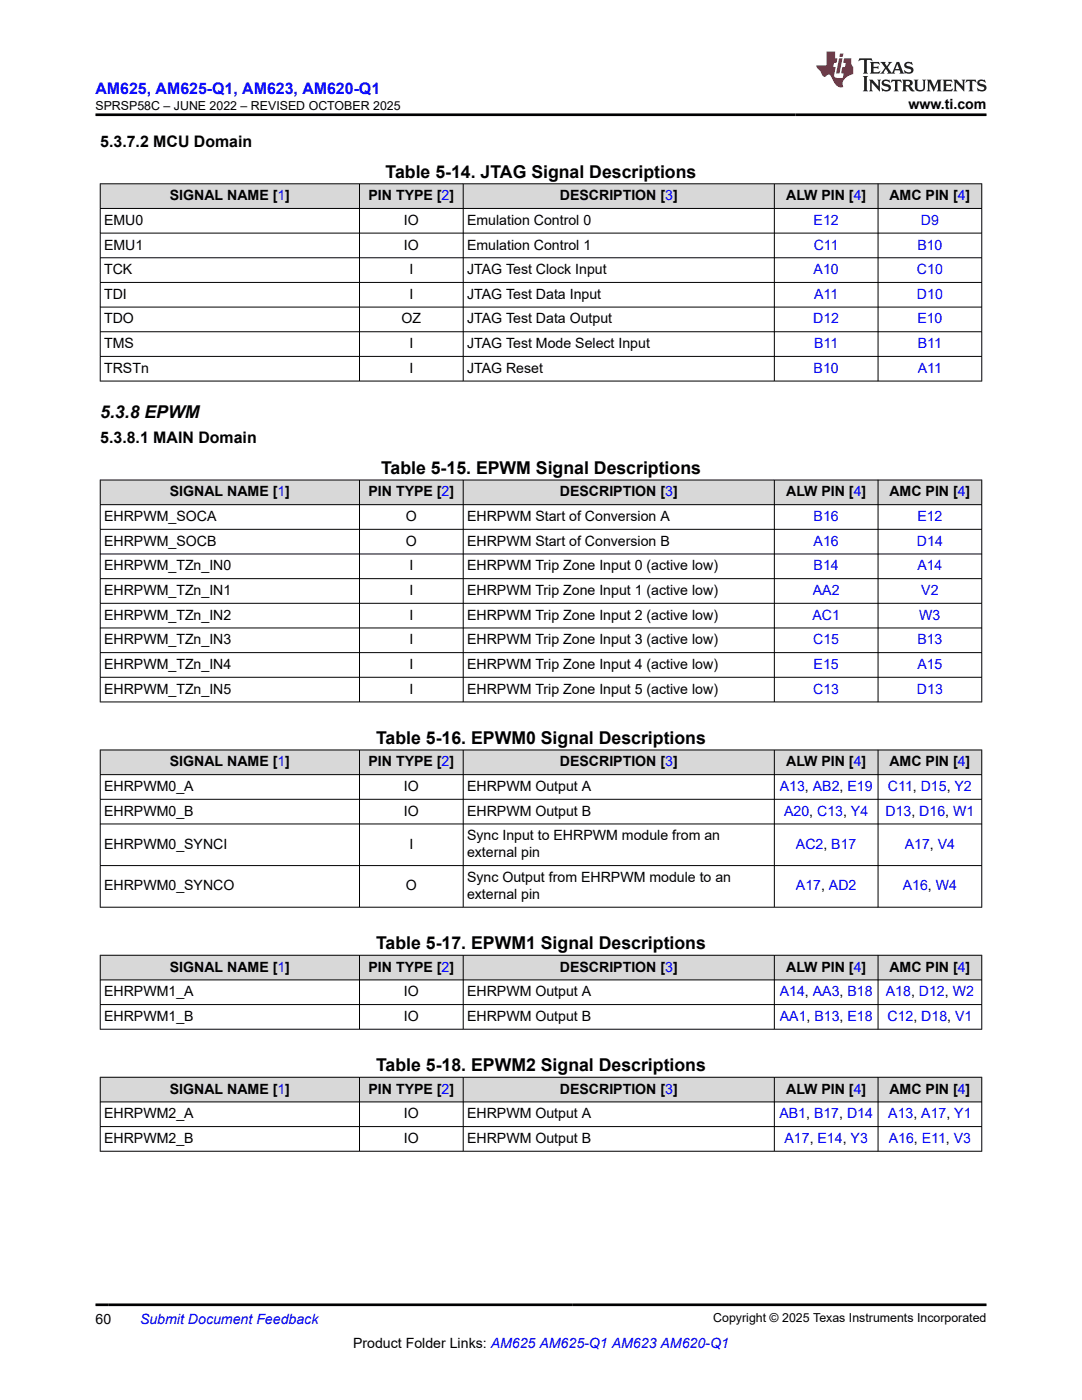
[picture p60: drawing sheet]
<svg xmlns="http://www.w3.org/2000/svg" width="216mm" height="279mm" viewBox="0 0 216 279" stroke-linecap="round" stroke-linejoin="round" font-family="sans-serif">
<defs><g id="words">
<g font-size="3.5">
<text x="76.9" y="35.5">Table 5-14. JTAG Signal Descriptions</text>
<text x="20" y="83.4">5.3.8 EPWM</text>
<text x="76" y="94.6">Table 5-15. EPWM Signal Descriptions</text>
<text x="75" y="148.5">Table 5-16. EPWM0 Signal Descriptions</text>
<text x="75" y="189.5">Table 5-17. EPWM1 Signal Descriptions</text>
<text x="75" y="213.8">Table 5-18. EPWM2 Signal Descriptions</text>
</g>
<text font-size="3.2" fill="#00f" x="19" y="18.7">AM625, AM625-Q1, AM623, AM620-Q1</text>
<g font-size="3.2">
<text x="20" y="29.3">5.3.7.2 MCU Domain</text>
<text x="20" y="88.4">5.3.8.1 MAIN Domain</text>
</g>
<g font-size="2.8">
<text x="181.3" y="21.8">www.ti.com</text>
<text x="33.9" y="40">SIGNAL NAME [1]</text>
<text x="73.5" y="40">PIN TYPE [2]</text>
<text x="111.7" y="40">DESCRIPTION [3]</text>
<text x="156.9" y="40">ALW PIN [4]</text>
<text x="177.5" y="40">AMC PIN [4]</text>
<text x="20.8" y="44.9">EMU0</text>
<text x="80.6" y="44.9">IO</text>
<text x="93.2" y="44.9">Emulation Control 0</text>
<text x="20.8" y="49.8">EMU1</text>
<text x="80.6" y="49.8">IO</text>
<text x="93.2" y="49.8">Emulation Control 1</text>
<text x="20.8" y="54.7">TCK</text>
<text x="20.8" y="59.6">TDI</text>
<text x="81.7" y="54.7">I</text>
<text x="81.7" y="59.6">I</text>
<text x="93.2" y="54.7">JTAG Test Clock Input</text>
<text x="93.2" y="59.6">JTAG Test Data Input</text>
<text x="20.8" y="64.6">TDO</text>
<text x="80.1" y="64.6">OZ</text>
<text x="93.2" y="64.6">JTAG Test Data Output</text>
<text x="20.8" y="69.5">TMS</text>
<text x="81.7" y="69.5">I</text>
<text x="93.2" y="69.5">JTAG Test Mode Select Input</text>
<text x="20.8" y="74.4">TRSTn</text>
<text x="81.7" y="74.4">I</text>
<text x="93.2" y="74.4">JTAG Reset</text>
<text x="33.9" y="99.1">SIGNAL NAME [1]</text>
<text x="73.5" y="99.1">PIN TYPE [2]</text>
<text x="111.7" y="99.1">DESCRIPTION [3]</text>
<text x="156.9" y="99.1">ALW PIN [4]</text>
<text x="177.5" y="99.1">AMC PIN [4]</text>
<text x="20.8" y="104">EHRPWM_SOCA</text>
<text x="81" y="104">O</text>
<text x="93.2" y="104">EHRPWM Start of Conversion A</text>
<text x="20.8" y="108.9">EHRPWM_SOCB</text>
<text x="20.8" y="113.8">EHRPWM_TZn_IN0</text>
<text x="81" y="108.9">O</text>
<text x="81.7" y="113.8">I</text>
<text x="93.2" y="108.9">EHRPWM Start of Conversion B</text>
<text x="93.2" y="113.8">EHRPWM Trip Zone Input 0 (active low)</text>
<text x="20.8" y="118.8">EHRPWM_TZn_IN1</text>
<text x="81.7" y="118.8">I</text>
<text x="93.2" y="118.8">EHRPWM Trip Zone Input 1 (active low)</text>
<text x="20.8" y="123.7">EHRPWM_TZn_IN2</text>
<text x="81.7" y="123.7">I</text>
<text x="93.2" y="123.7">EHRPWM Trip Zone Input 2 (active low)</text>
<text x="20.8" y="128.6">EHRPWM_TZn_IN3</text>
<text x="81.7" y="128.6">I</text>
<text x="93.2" y="128.6">EHRPWM Trip Zone Input 3 (active low)</text>
<text x="20.8" y="133.5">EHRPWM_TZn_IN4</text>
<text x="81.7" y="133.5">I</text>
<text x="93.2" y="133.5">EHRPWM Trip Zone Input 4 (active low)</text>
<text x="20.8" y="138.4">EHRPWM_TZn_IN5</text>
<text x="81.7" y="138.4">I</text>
<text x="93.2" y="138.4">EHRPWM Trip Zone Input 5 (active low)</text>
<text x="33.9" y="152.9">SIGNAL NAME [1]</text>
<text x="73.5" y="152.9">PIN TYPE [2]</text>
<text x="111.7" y="152.9">DESCRIPTION [3]</text>
<text x="156.9" y="152.9">ALW PIN [4]</text>
<text x="177.5" y="152.9">AMC PIN [4]</text>
<text x="20.8" y="157.9">EHRPWM0_A</text>
<text x="80.6" y="157.9">IO</text>
<text x="93.2" y="157.9">EHRPWM Output A</text>
<text x="20.8" y="162.8">EHRPWM0_B</text>
<text x="80.6" y="162.8">IO</text>
<text x="93.2" y="162.8">EHRPWM Output B</text>
<text x="93.2" y="167.7">Sync Input to EHRPWM module from an</text>
<text x="20.8" y="169.4">EHRPWM0_SYNCI</text>
<text x="81.7" y="169.4">I</text>
<text x="93.2" y="171.1">external pin</text>
<text x="20.8" y="177.7">EHRPWM0_SYNCO</text>
<text x="81" y="177.7">O</text>
<text x="93.2" y="176">Sync Output from EHRPWM module to an</text>
<text x="93.2" y="179.4">external pin</text>
<text x="33.9" y="193.9">SIGNAL NAME [1]</text>
<text x="73.5" y="193.9">PIN TYPE [2]</text>
<text x="111.7" y="193.9">DESCRIPTION [3]</text>
<text x="156.9" y="193.9">ALW PIN [4]</text>
<text x="177.5" y="193.9">AMC PIN [4]</text>
<text x="20.8" y="198.8">EHRPWM1_A</text>
<text x="20.8" y="203.8">EHRPWM1_B</text>
<text x="80.6" y="198.8">IO</text>
<text x="80.6" y="203.8">IO</text>
<text x="93.2" y="198.8">EHRPWM Output A</text>
<text x="93.2" y="203.8">EHRPWM Output B</text>
<text x="33.9" y="218.3">SIGNAL NAME [1]</text>
<text x="73.5" y="218.3">PIN TYPE [2]</text>
<text x="111.7" y="218.3">DESCRIPTION [3]</text>
<text x="156.9" y="218.3">ALW PIN [4]</text>
<text x="177.5" y="218.3">AMC PIN [4]</text>
<text x="20.8" y="223.2">EHRPWM2_A</text>
<text x="80.6" y="223.2">IO</text>
<text x="93.2" y="223.2">EHRPWM Output A</text>
<text x="20.8" y="228.1">EHRPWM2_B</text>
<text x="80.6" y="228.1">IO</text>
<text x="93.2" y="228.1">EHRPWM Output B</text>
<text x="19" y="264.2">60</text>
<text x="70.5" y="269">Product Folder Links: AM625 AM625-Q1 AM623 AM620-Q1</text>
</g>
<g font-size="2.8" fill="#00f">
<text x="162.3" y="44.9">E12</text>
<text x="183.7" y="44.9">D9</text>
<text x="162.4" y="49.8">C11</text>
<text x="183" y="49.8">B10</text>
<text x="162.3" y="54.7">A10</text>
<text x="162.5" y="59.6">A11</text>
<text x="183" y="54.7">C10</text>
<text x="183" y="59.6">D10</text>
<text x="162.3" y="64.6">D12</text>
<text x="183" y="64.6">E10</text>
<text x="162.5" y="69.5">B11</text>
<text x="183.1" y="69.5">B11</text>
<text x="162.3" y="74.4">B10</text>
<text x="183.1" y="74.4">A11</text>
<text x="162.3" y="104">B16</text>
<text x="183" y="104">E12</text>
<text x="162.3" y="108.9">A16</text>
<text x="162.3" y="113.8">B14</text>
<text x="183" y="108.9">D14</text>
<text x="183" y="113.8">A14</text>
<text x="162.2" y="118.8">AA2</text>
<text x="183.8" y="118.8">V2</text>
<text x="162.1" y="123.7">AC1</text>
<text x="183.4" y="123.7">W3</text>
<text x="162.3" y="128.6">C15</text>
<text x="183" y="128.6">B13</text>
<text x="162.3" y="133.5">E15</text>
<text x="183" y="133.5">A15</text>
<text x="162.3" y="138.4">C13</text>
<text x="183" y="138.4">D13</text>
<text x="155.6" y="157.9">A13, AB2, E19</text>
<text x="177.2" y="157.9">C11, D15, Y2</text>
<text x="156.5" y="162.8">A20, C13, Y4</text>
<text x="176.7" y="162.8">D13, D16, W1</text>
<text x="158.8" y="169.4">AC2, B17</text>
<text x="180.5" y="169.4">A17, V4</text>
<text x="158.8" y="177.7">A17, AD2</text>
<text x="180.1" y="177.7">A16, W4</text>
<text x="155.6" y="198.8">A14, AA3, B18</text>
<text x="155.6" y="203.8">AA1, B13, E18</text>
<text x="176.8" y="198.8">A18, D12, W2</text>
<text x="177.1" y="203.8">C12, D18, V1</text>
<text x="155.5" y="223.2">AB1, B17, D14</text>
<text x="177.2" y="223.2">A13, A17, Y1</text>
<text x="156.5" y="228.1">A17, E14, Y3</text>
<text x="177.3" y="228.1">A16, E11, V3</text>
<text x="27.9" y="264.2">Submit Document Feedback</text>
</g>
<g font-size="2.5">
<text x="19" y="21.9">SPRSP58C – JUNE 2022 – REVISED OCTOBER 2025</text>
<text x="142.3" y="263.9">Copyright © 2025 Texas Instruments Incorporated</text>
</g>
</g></defs>
<g fill="#d8d8d8">
<path d="M20 36.7h175.9v4.9h-175.9z" fill-rule="evenodd"/>
<path d="M20.1 36.7h51.6v4.8h-51.6z" fill-rule="evenodd"/>
<path d="M71.8 36.7h20.6v4.8h-20.6z" fill-rule="evenodd"/>
<path d="M92.5 36.7h61.9v4.8h-61.9z" fill-rule="evenodd"/>
<path d="M154.6 36.7h20.5v4.8h-20.5z" fill-rule="evenodd"/>
<path d="M175.3 36.7h20.5v4.8h-20.5z" fill-rule="evenodd"/>
</g>
<g fill="none" stroke="#000" stroke-width=".2">
<path d="M19.9 36.7h176.1M20 36.6v39.5M71.7 36.6v39.5M92.4 36.6v39.5M154.5 36.6v39.5M175.2 36.6v39.5M195.9 36.6v39.5M19.9 41.6h176.1M19.9 46.5h176.1M19.9 51.4h176.1M19.9 56.4h176.1M19.9 61.3h176.1"/>
<path d="M19.9 66.2h176.1M19.9 71.1h176.1M19.9 76.1h176.1"/>
</g>
<g fill="#d8d8d8">
<path d="M20 95.8h175.9v4.9h-175.9z" fill-rule="evenodd"/>
<path d="M20.1 95.9h51.6v4.8h-51.6z" fill-rule="evenodd"/>
<path d="M71.8 95.9h20.6v4.8h-20.6z" fill-rule="evenodd"/>
<path d="M92.5 95.9h61.9v4.8h-61.9z" fill-rule="evenodd"/>
<path d="M154.6 95.9h20.5v4.8h-20.5z" fill-rule="evenodd"/>
<path d="M175.3 95.9h20.5v4.8h-20.5z" fill-rule="evenodd"/>
</g>
<g fill="none" stroke="#000" stroke-width=".2">
<path d="M19.9 95.8h176.1M20 95.7v44.4M71.7 95.7v44.4M92.4 95.7v44.4M154.5 95.7v44.4M175.2 95.7v44.4M195.9 95.7v44.4M19.9 100.7h176.1M19.9 105.6h176.1M19.9 110.6h176.1M19.9 115.5h176.1M19.9 120.4h176.1"/>
<path d="M19.9 125.3h176.1M19.9 130.2h176.1M19.9 135.2h176.1M19.9 140.1h176.1"/>
</g>
<g fill="#d8d8d8">
<path d="M20 149.7h175.9v4.9h-175.9z" fill-rule="evenodd"/>
<path d="M20.1 149.7h51.6v4.8h-51.6z" fill-rule="evenodd"/>
<path d="M71.8 149.7h20.6v4.8h-20.6z" fill-rule="evenodd"/>
<path d="M92.5 149.7h61.9v4.8h-61.9z" fill-rule="evenodd"/>
<path d="M154.6 149.7h20.5v4.8h-20.5z" fill-rule="evenodd"/>
<path d="M175.3 149.7h20.5v4.8h-20.5z" fill-rule="evenodd"/>
</g>
<path d="M19.9 149.7h176.1M19.9 154.6h176.1M19.9 159.5h176.1M20 149.6v31.5M71.7 149.6v31.5M92.4 149.6v31.5M154.5 149.6v31.5M175.2 149.6v31.5M195.9 149.6v31.5M19.9 164.4h176.1M19.9 172.7h176.1M19.9 181.1h176.1" fill="none" stroke="#000" stroke-width=".2"/>
<g fill="#d8d8d8">
<path d="M20 190.6h175.9v5h-175.9z" fill-rule="evenodd"/>
<path d="M20.1 190.7h51.6v4.8h-51.6z" fill-rule="evenodd"/>
<path d="M71.8 190.7h20.6v4.8h-20.6z" fill-rule="evenodd"/>
<path d="M92.5 190.7h61.9v4.8h-61.9z" fill-rule="evenodd"/>
<path d="M154.6 190.7h20.5v4.8h-20.5z" fill-rule="evenodd"/>
<path d="M175.3 190.7h20.5v4.8h-20.5z" fill-rule="evenodd"/>
</g>
<path d="M19.9 190.6h176.1M19.9 195.6h176.1M20 190.6v14.9M71.7 190.6v14.9M92.4 190.6v14.9M154.5 190.6v14.9M175.2 190.6v14.9M195.9 190.6v14.9M19.9 200.5h176.1M19.9 205.4h176.1" fill="none" stroke="#000" stroke-width=".2"/>
<g fill="#d8d8d8">
<path d="M20 215h175.9v4.9h-175.9z" fill-rule="evenodd"/>
<path d="M20.1 215.1h51.6v4.8h-51.6z" fill-rule="evenodd"/>
<path d="M71.8 215.1h20.6v4.8h-20.6z" fill-rule="evenodd"/>
<path d="M92.5 215.1h61.9v4.8h-61.9z" fill-rule="evenodd"/>
<path d="M154.6 215.1h20.5v4.8h-20.5z" fill-rule="evenodd"/>
<path d="M175.3 215.1h20.5v4.8h-20.5z" fill-rule="evenodd"/>
</g>
<path d="M19.9 215h176.1M19.9 219.9h176.1M20 214.9v14.9M71.7 214.9v14.9M92.4 214.9v14.9M154.5 214.9v14.9M175.2 214.9v14.9M195.9 214.9v14.9M19.9 224.8h176.1M19.9 229.8h176.1" fill="none" stroke="#000" stroke-width=".2"/>
<path d="M171.5 11.6l-.2 .6 .5-.2h.6v.1v2.2l-.2 .4h1l-.2-.4v-2.2v-.1h.5l.6 .2-.2-.6zM173.6 12.4l.2 .3v1.6l-.2 .4h1.9l.1-.6a1.08 1.08 0 0 1-1.3 .2v-.7h.6l.4 .2v-.7l-.4 .2h-.6v-.5l.2-.2a1 1 0 0 1 1 .3l-.1-.5zM175.7 12.4l.9 1.1-1 1.2h.9l-.2-.2 .5-.8 .4 .8-.2 .2h1.6l-.2-.2 .2-.5h.9l.1 .5-.1 .2h.9l-.2-.4-.8-1.9h-.5l-.9 2.1-.9-1.1 .9-1h-.8l.2 .2-.4 .6-.4-.6 .2-.2zM179 12.8l.4 1h-.7zM180.7 12.5a.65 .65 0 0 0-.2 .7 .65 .65 0 0 0 .6 .5l.6 .1 .1 .3a.79 .79 0 0 1-.7 .4 .79 .79 0 0 1-.7-.5l.1 .7 .2-.1a.93 .93 0 0 0 1.1 0 .93 .93 0 0 0 .4-.9 1.46 1.46 0 0 0-1.2-.6l-.1-.3a1.09 1.09 0 0 1 1.2 .2l-.2-.6-.1 .1-.5-.2zM172.2 15.2l.2 .4v2.2l-.2 .4h1l-.2-.4v-2.2l.2-.4zM173.4 15.9l.2 .4v1.5l-.2 .4h.8l-.3-.4 .1-1.3 1.6 1.8v-2l.2-.4h-.7l.1 .2 .1 1.1-1.2-1.3zM176.2 16a.65 .65 0 0 0-.2 .8 .65 .65 0 0 0 .6 .4l.6 .2 .1 .2a.79 .79 0 0 1-.7 .4 .79 .79 0 0 1-.7-.5l.1 .7 .2-.1a.93 .93 0 0 0 1.1 .1 .93 .93 0 0 0 .4-1 1.46 1.46 0 0 0-1.2-.5l-.1-.4a1.09 1.09 0 0 1 1.2 .2l-.1-.6-.2 .1-.5-.1zM177.9 15.9l-.1 .6a.63 .63 0 0 1 .8-.3v1.6l-.3 .4h1l-.2-.4v-1.6a.66 .66 0 0 1 .8 .3l-.1-.6zM180 15.9l.2 .4v1.5l-.2 .4h1l-.2-.2-.1-.7h.5l.1 .2a.79 .79 0 0 0 1.2 .6l-1-.9a.61 .61 0 0 0 .6-.6 .61 .61 0 0 0-.5-.7zM180.8 16.2h.1a.47 .47 0 0 1 .5 .1 .47 .47 0 0 1 .1 .5l-.1 .1-.7 .1zM182.3 15.9l.2 .2a2.27 2.27 0 0 0 .4 2 1.04 1.04 0 0 0 1.7-.7v-1.3l.2-.2h-.8l.2 .4v1.1a.6 .6 0 0 1-.6 .6 .6 .6 0 0 1-.6-.6v-1.1l.3-.4zM184.9 15.9l.2 .4v1.5l-.2 .4h.8l-.3-.4v-1.4l.9 1.9 .9-1.9v1.4l-.3 .4h1l-.2-.4v-1.5l.2-.4h-.8l-.7 1.5-.6-1.5zM188.1 15.9l.2 .4v1.5l-.2 .4h1.9l.1-.6a1.09 1.09 0 0 1-1.3 .2v-.7h.6l.4 .2v-.6l-.4 .2h-.6v-.6l.2-.1a1.01 1.01 0 0 1 1 .3l-.1-.6zM190.2 15.9l.3 .4v1.5l-.3 .4h.8l-.2-.4v-1.3l1.6 1.8v-2l.2-.4h-.7l.2 .2v1.1l-1.2-1.3zM192.8 15.9l-.1 .6a.63 .63 0 0 1 .8-.3v1.6l-.3 .4h1l-.2-.4v-1.6a.66 .66 0 0 1 .8 .3l-.1-.6zM195.2 16a.65 .65 0 0 0-.2 .8 .65 .65 0 0 0 .6 .4l.6 .2 .2 .2a.79 .79 0 0 1-.7 .4 .79 .79 0 0 1-.7-.5l.1 .7 .2-.1a.93 .93 0 0 0 1 .1 .93 .93 0 0 0 .5-1 1.46 1.46 0 0 0-1.3-.5v-.4a1.09 1.09 0 0 1 1.2 .2l-.2-.6-.2 .1-.5-.1z" fill="#231f20"/>
<path d="M164.9 10.3v2.7h-2l.1 .4 .8 1a.95 .95 0 0 0 1 .9 .59 .59 0 0 1 .5-.4 .59 .59 0 0 1 .5 .3l.4 .8a1.59 1.59 0 0 0 2.1 1.4 1.61 1.61 0 0 1 1-2.3l1-.3-.1-1.5a1.59 1.59 0 0 1-.3-1.7h-1.5l-.2 .9h.6l-.2 .9h-.5l-.2 .9v.3l.4 .1-.1 .9h-.7a.73 .73 0 0 1-1-.7l.3-1.5h-.5l.1-.9h.5l.2-.9h-.5v-1.3zM167.4 11.6l-.6 3.1h.7l.6-3.1zM167.6 10.7l-.1 .6h.7l.1-.6z" fill="#ed1c24"/>
<path d="M19 22.9h177.8M19 260.4h177.8" fill="none" stroke="#000" stroke-width=".53"/>
<use href="#words"/>
</svg>
